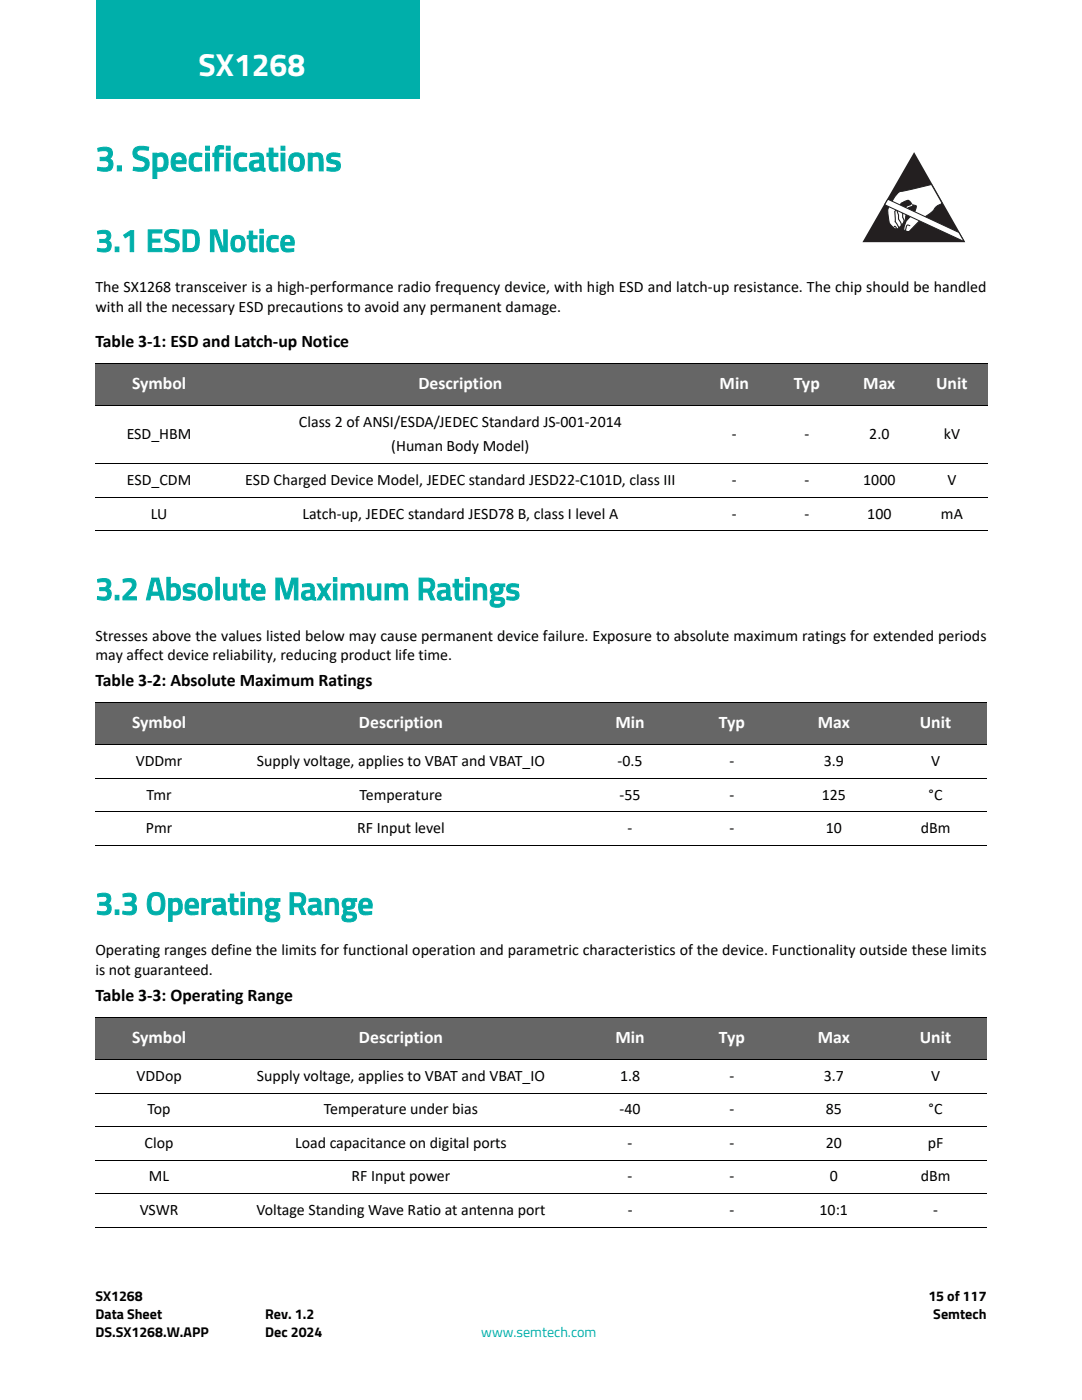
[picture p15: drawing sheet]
<svg xmlns="http://www.w3.org/2000/svg" width="216mm" height="279mm" viewBox="0 0 216 279" stroke-linecap="round" stroke-linejoin="round" font-family="sans-serif">
<defs><g id="words">
<text font-size="7.1" fill="#00afaa" x="19" y="34.1">3. Specifications</text>
<text font-size="6.3" fill="#fff" x="39.6" y="15.1">SX1268</text>
<g font-size="6.3" fill="#00afaa">
<text x="19" y="50.2">3.1 ESD Notice</text>
<text x="19" y="119.7">3.2 Absolute Maximum Ratings</text>
<text x="19" y="182.5">3.3 Operating Range</text>
</g>
<g font-size="3.5">
<text x="19" y="69.2">Table 3-1: ESD and Latch-up Notice</text>
<text x="19" y="136.9">Table 3-2: Absolute Maximum Ratings</text>
<text x="19" y="199.7">Table 3-3: Operating Range</text>
</g>
<g font-size="3.5" fill="#fff">
<text x="26.3" y="77.6">Symbol</text>
<text x="83.5" y="77.6">Description</text>
<text x="143.6" y="77.6">Min</text>
<text x="158.4" y="77.6">Typ</text>
<text x="172.3" y="77.6">Max</text>
<text x="186.8" y="77.6">Unit</text>
<text x="26.3" y="145.4">Symbol</text>
<text x="71.6" y="145.4">Description</text>
<text x="122.8" y="145.4">Min</text>
<text x="143.4" y="145.4">Typ</text>
<text x="163.2" y="145.4">Max</text>
<text x="183.5" y="145.4">Unit</text>
<text x="26.3" y="208.2">Symbol</text>
<text x="71.6" y="208.2">Description</text>
<text x="122.8" y="208.2">Min</text>
<text x="143.4" y="208.2">Typ</text>
<text x="163.2" y="208.2">Max</text>
<text x="183.5" y="208.2">Unit</text>
</g>
<g font-size="3.2">
<text x="19" y="58.3">The SX1268 transceiver is a high-performance radio frequency device, with high ESD and latch-up resistance. The chip should be handled</text>
<text x="19" y="62.2">with all the necessary ESD precautions to avoid any permanent damage.</text>
<text x="25.3" y="87.6">ESD_HBM</text>
<text x="59.7" y="85.1">Class 2 of ANSI/ESDA/JEDEC Standard JS-001-2014</text>
<text x="146" y="87.6">-</text>
<text x="160.5" y="87.6">-</text>
<text x="173.5" y="87.6">2.0</text>
<text x="188.3" y="87.6">kV</text>
<text x="78.1" y="90.1">(Human Body Model)</text>
<text x="25.3" y="96.8">ESD_CDM</text>
<text x="48.9" y="96.8">ESD Charged Device Model, JEDEC standard JESD22-C101D, class III</text>
<text x="146" y="96.8">-</text>
<text x="160.5" y="96.8">-</text>
<text x="172.3" y="96.8">1000</text>
<text x="189" y="96.8">V</text>
<text x="30.1" y="103.5">LU</text>
<text x="60.3" y="103.5">Latch-up, JEDEC standard JESD78 B, class I level A</text>
<text x="146" y="103.5">-</text>
<text x="160.5" y="103.5">-</text>
<text x="173.1" y="103.5">100</text>
<text x="187.8" y="103.5">mA</text>
<text x="19" y="127.8">Stresses above the values listed below may cause permanent device failure. Exposure to absolute maximum ratings for extended periods</text>
<text x="19" y="131.7">may affect device reliability, reducing product life time.</text>
<text x="27.1" y="152.9">VDDmr</text>
<text x="51.3" y="152.9">Supply voltage, applies to VBAT and VBAT_IO</text>
<text x="123.2" y="152.9">-0.5</text>
<text x="145.6" y="152.9">-</text>
<text x="164.4" y="152.9">3.9</text>
<text x="185.8" y="152.9">V</text>
<text x="29.3" y="159.6">Tmr</text>
<text x="71.7" y="159.6">Temperature</text>
<text x="123.6" y="159.6">-55</text>
<text x="145.6" y="159.6">-</text>
<text x="164" y="159.6">125</text>
<text x="185.3" y="159.6">°C</text>
<text x="29.1" y="166.3">Pmr</text>
<text x="71.3" y="166.3">RF Input level</text>
<text x="125.2" y="166.3">-</text>
<text x="145.6" y="166.3">-</text>
<text x="164.8" y="166.3">10</text>
<text x="183.7" y="166.3">dBm</text>
<text x="19" y="190.6">Operating ranges define the limits for functional operation and parametric characteristics of the device. Functionality outside these limits</text>
<text x="19" y="194.5">is not guaranteed.</text>
<text x="27.2" y="215.7">VDDop</text>
<text x="51.3" y="215.7">Supply voltage, applies to VBAT and VBAT_IO</text>
<text x="123.7" y="215.7">1.8</text>
<text x="145.6" y="215.7">-</text>
<text x="164.4" y="215.7">3.7</text>
<text x="185.8" y="215.7">V</text>
<text x="29.4" y="222.4">Top</text>
<text x="64.6" y="222.4">Temperature under bias</text>
<text x="123.6" y="222.4">-40</text>
<text x="145.6" y="222.4">-</text>
<text x="164.8" y="222.4">85</text>
<text x="185.3" y="222.4">°C</text>
<text x="28.9" y="229.1">Clop</text>
<text x="58.9" y="229.1">Load capacitance on digital ports</text>
<text x="125.2" y="229.1">-</text>
<text x="145.6" y="229.1">-</text>
<text x="164.8" y="229.1">20</text>
<text x="185.1" y="229.1">pF</text>
<text x="29.7" y="235.8">ML</text>
<text x="70.1" y="235.8">RF Input power</text>
<text x="125.2" y="235.8">-</text>
<text x="145.6" y="235.8">-</text>
<text x="165.6" y="235.8">0</text>
<text x="183.7" y="235.8">dBm</text>
<text x="27.9" y="242.5">VSWR</text>
<text x="51.2" y="242.5">Voltage Standing Wave Ratio at antenna port</text>
<text x="125.2" y="242.5">-</text>
<text x="145.6" y="242.5">-</text>
<text x="163.5" y="242.5">10:1</text>
<text x="186.2" y="242.5">-</text>
</g>
<g font-size="2.8">
<text x="19" y="259.7">SX1268</text>
<text x="19" y="263.2">Data Sheet</text>
<text x="52.9" y="263.2">Rev. 1.2</text>
<text x="185.2" y="259.7">15 of 117</text>
<text x="186.2" y="263.2">Semtech</text>
<text x="19" y="266.7">DS.SX1268.W.APP</text>
<text x="52.9" y="266.7">Dec 2024</text>
</g>
<text font-size="2.8" fill="#00afaa" x="96" y="266.7">www.semtech.com</text>
</g></defs>
<path d="M19.3 -.1h64.5v19.8h-64.5z" fill="#00afaa"/>
<g fill="#666">
<path d="M19 72.5h25.4v8.4h-25.4z"/>
<path d="M44.4 72.5h94.9v8.4h-94.9z"/>
<path d="M139.3 72.5h14.5v8.4h-14.5z"/>
<path d="M153.8 72.5h14.4v8.4h-14.4z"/>
<path d="M168.2 72.5h14.5v8.4h-14.5z"/>
<path d="M182.7 72.5h14.5v8.4h-14.5z"/>
<path d="M19 140.2h25.4v8.4h-25.4z"/>
<path d="M44.4 140.2h71.2v8.4h-71.2z"/>
<path d="M115.6 140.2h20.3v8.4h-20.3z"/>
<path d="M135.9 140.2h20.3v8.4h-20.3z"/>
<path d="M156.2 140.2h20.3v8.4h-20.3z"/>
<path d="M176.5 140.2h20.3v8.4h-20.3z"/>
<path d="M19 203h25.4v8.4h-25.4z"/>
<path d="M44.4 203h71.2v8.4h-71.2z"/>
<path d="M115.6 203h20.3v8.4h-20.3z"/>
<path d="M135.9 203h20.3v8.4h-20.3z"/>
<path d="M156.2 203h20.3v8.4h-20.3z"/>
<path d="M176.5 203h20.3v8.4h-20.3z"/>
</g>
<g fill="none" stroke="#000" stroke-width=".2">
<path d="M19 72.5h178.2M19 80.9h178.2M19 92.6h178.2M19 99.3h178.2M19 106h178.2M19 140.2h177.8M19 148.6h177.8M19 155.4h177.8M19 162h177.8M19 168.8h177.8M19 203h177.8M19 211.4h177.8"/>
<path d="M19 218.1h177.8M19 224.8h177.8M19 231.6h177.8M19 238.2h177.8M19 245h177.8"/>
</g>
<path d="M182.4 30.4l10.2 17.9h-20.5z" fill="#231f20"/>
<path d="M179.3 38.4l6.6-1.6 2.1 3.8-.1 .1a2.7 2.7 0 0 0-1.8 1.4 18.8 18.8 0 0 0-4.2 3.6l-.5 .5a.79 .79 0 0 1-1-.5l.4-1.6 1.8-2a.71 .71 0 0 0 .1-1.1l-1-.3-.7 .9-.2 .5a3.5 3.5 0 0 1-1.2 3.2h-.2a.85 .85 0 0 1-1.4-.2l-.2-.2a4.6 4.6 0 0 1-.6-3.1l1.2-2.3z" fill="#fff"/>
<path d="M179.3 38.4l6.6-1.6 2.1 3.8-.1 .1a2.7 2.7 0 0 0-1.8 1.4 18.8 18.8 0 0 0-4.2 3.6l-.6 .5a.79 .79 0 0 1-1-.5l.5-1.6 1.8-2a.71 .71 0 0 0 0-1.1l-.9-.3-.7 .9-.2 .5a3.5 3.5 0 0 1-1.2 3.2h-.2a.85 .85 0 0 1-1.4-.2l-.2-.2a4.6 4.6 0 0 1-.6-3.1l1.2-2.3zM181.3 40l-.8 .2a2.28 2.28 0 0 0-1.3 1.2l-.7 .8 .1 1.3a1.13 1.13 0 0 0 .5 1.4l.2 .5M178.4 45.3l.2-.2 .4 .6M181.1 40.1l-1 .8-.2 .4-.9 .8 .3 .8a2.23 2.23 0 0 0 .5 1.8l.1 .4M181.5 40.2l-1.6 1.9 .2 .7v.6a1 1 0 0 1 .2 1.2M181.6 45.1l-.5-.2-.1 .1-.2 .5a.46 .46 0 0 0 0 .6 .46 .46 0 0 0 .6 .1l.6-.5" fill="none" stroke="#231f20" stroke-width=".21"/>
<path d="M179.9 40.4l1.3-.5a.72 .72 0 0 1 .7 .5 .72 .72 0 0 1-.3 .9l-.5 .3-.1 .7-.1-.4h-.5l-.6 .2-.2-.3-.6 .4-.1-.2-.3 .2 .7-.8z" fill="#231f20"/>
<path d="M182 40.8l-.1 .2-.8 .3-.4 .7" fill="none" stroke="#fff" stroke-width=".21"/>
<path d="M177.2 39.8l14.1 6.6 1.1 1.8-15.9-7.3z" fill="#fff"/>
<path d="M177.2 39.8l14.1 6.6 1.1 1.8-15.9-7.3z" fill="none" stroke="#231f20" stroke-width=".21"/>
<use href="#words"/>
</svg>
